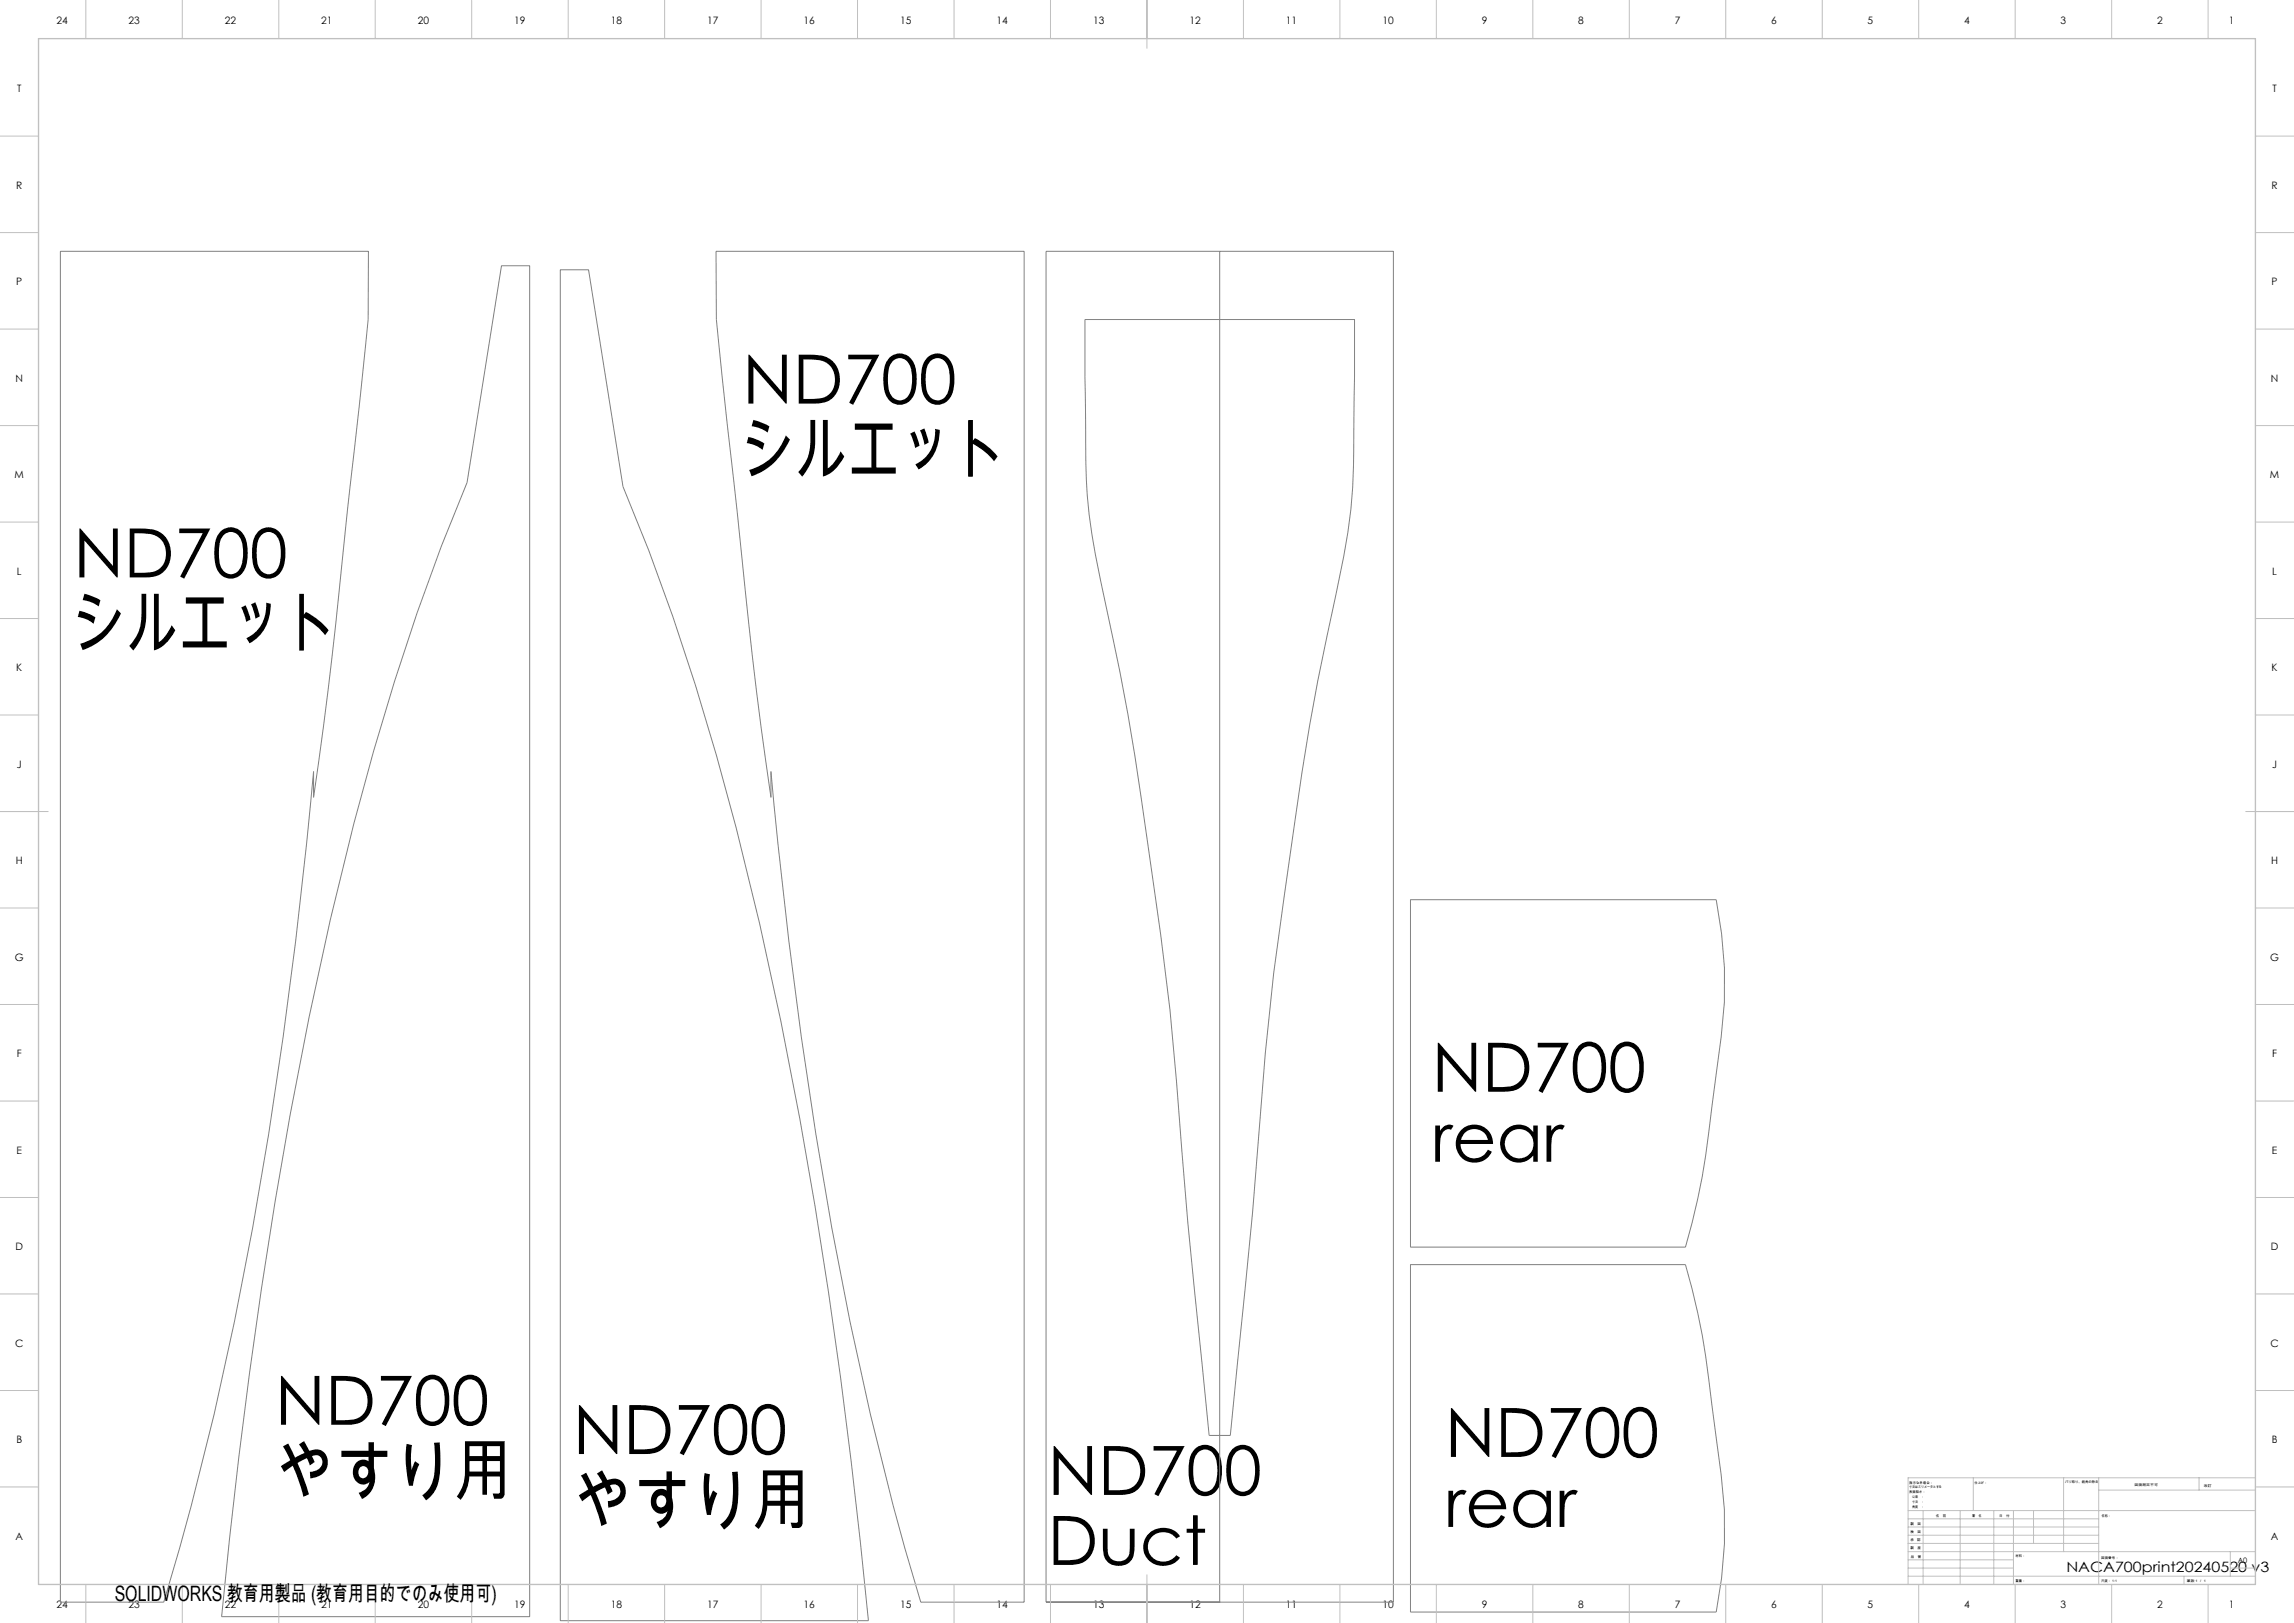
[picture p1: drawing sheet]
<svg xmlns="http://www.w3.org/2000/svg" width="1189mm" height="841mm" viewBox="0 0 1189 841" stroke-linecap="round" stroke-linejoin="round" font-family="sans-serif">
<defs><g id="words">
<g font-size="35.3">
<text x="385" y="209">ND700</text>
<text x="385" y="245">シルエット</text>
<text x="38" y="299">ND700</text>
<text x="38" y="335">シルエット</text>
<text x="742" y="566">ND700</text>
<text x="742" y="602">rear</text>
<text x="143" y="738">ND700</text>
<text x="297" y="753">ND700</text>
<text x="749" y="755">ND700</text>
<text x="143" y="775">やすり用</text>
<text x="543" y="775">ND700</text>
<text x="297" y="790">やすり用</text>
<text x="749" y="791">rear</text>
<text x="543" y="811">Duct</text>
</g>
<text font-size="11" x="59" y="830">SOLIDWORKS 教育用製品 (教育用目的でのみ使用可)</text>
<text font-size="7.4" x="1071" y="815">NACA700print20240520 v3</text>
<g font-size="5.3">
<text x="29" y="12">24</text>
<text x="67" y="12">23</text>
<text x="117" y="12">22</text>
<text x="167" y="12">21</text>
<text x="217" y="12">20</text>
<text x="267" y="12">19</text>
<text x="317" y="12">18</text>
<text x="367" y="12">17</text>
<text x="417" y="12">16</text>
<text x="467" y="12">15</text>
<text x="517" y="12">14</text>
<text x="567" y="12">13</text>
<text x="617" y="12">12</text>
<text x="667" y="12">11</text>
<text x="717" y="12">10</text>
<text x="768" y="12">9</text>
<text x="818" y="12">8</text>
<text x="868" y="12">7</text>
<text x="918" y="12">6</text>
<text x="968" y="12">5</text>
<text x="1018" y="12">4</text>
<text x="1068" y="12">3</text>
<text x="1118" y="12">2</text>
<text x="1155" y="12">1</text>
<text x="9" y="48">T</text>
<text x="1178" y="48">T</text>
<text x="8" y="98">R</text>
<text x="1177" y="98">R</text>
<text x="8" y="148">P</text>
<text x="1177" y="148">P</text>
<text x="8" y="198">N</text>
<text x="1177" y="198">N</text>
<text x="8" y="248">M</text>
<text x="1177" y="248">M</text>
<text x="9" y="298">L</text>
<text x="1178" y="298">L</text>
<text x="8" y="348">K</text>
<text x="1177" y="348">K</text>
<text x="9" y="398">J</text>
<text x="1178" y="398">J</text>
<text x="8" y="448">H</text>
<text x="1177" y="448">H</text>
<text x="8" y="498">G</text>
<text x="1177" y="498">G</text>
<text x="9" y="548">F</text>
<text x="1178" y="548">F</text>
<text x="9" y="598">E</text>
<text x="1178" y="598">E</text>
<text x="8" y="648">D</text>
<text x="1177" y="648">D</text>
<text x="8" y="698">C</text>
<text x="1177" y="698">C</text>
<text x="8" y="748">B</text>
<text x="1177" y="748">B</text>
<text x="8" y="798">A</text>
<text x="1177" y="798">A</text>
<text x="29" y="833">24</text>
<text x="67" y="833">23</text>
<text x="117" y="833">22</text>
<text x="167" y="833">21</text>
<text x="217" y="833">20</text>
<text x="267" y="833">19</text>
<text x="317" y="833">18</text>
<text x="367" y="833">17</text>
<text x="417" y="833">16</text>
<text x="467" y="833">15</text>
<text x="517" y="833">14</text>
<text x="567" y="833">13</text>
<text x="617" y="833">12</text>
<text x="667" y="833">11</text>
<text x="717" y="833">10</text>
<text x="768" y="833">9</text>
<text x="818" y="833">8</text>
<text x="868" y="833">7</text>
<text x="918" y="833">6</text>
<text x="968" y="833">5</text>
<text x="1018" y="833">4</text>
<text x="1068" y="833">3</text>
<text x="1118" y="833">2</text>
<text x="1155" y="833">1</text>
</g>
<text font-size="3.9" x="1160" y="810">A0</text>
<g font-size="1.7">
<text x="990" y="769">指示なき場合：</text>
<text x="990" y="771">寸法はミリメータとする</text>
<text x="990" y="774">表面粗さ：</text>
<text x="1023" y="769">仕上げ：</text>
<text x="1070" y="769">バリ取り、鋭角の除去</text>
<text x="1106" y="770">図面測定不可</text>
<text x="1142" y="770">改訂</text>
<text x="990" y="776">公差　：</text>
<text x="990" y="779">寸法　：</text>
<text x="990" y="781">角度　：</text>
<text x="990" y="790">製　図</text>
<text x="1003" y="786">名　前</text>
<text x="1019" y="786">署　名</text>
<text x="1036" y="786">日　付</text>
<text x="1089" y="786">名称：</text>
<text x="990" y="794">検　図</text>
<text x="990" y="799">承　認</text>
<text x="990" y="803">製　産</text>
<text x="990" y="807">品　管</text>
<text x="1045" y="807">材料：</text>
<text x="1089" y="808">図面番号：</text>
<text x="1045" y="820">重量：</text>
<text x="1089" y="820">尺度： 1:1</text>
<text x="1133" y="820">葉数 1 ／ 1</text>
</g>
</g></defs>
<path d="M31 130h160v36l-12 114a2650 2650 0 0 1-16 133v-13a2528 2528 0 0 1-52 333l-12 47-14 50h-54zM260 138h15v700h-160a2871 2871 0 0 1 56-361 1370 1370 0 0 1 71-227zM290 140h15l18 112a1366 1366 0 0 1 71 227 2863 2863 0 0 1 56 361h-160zM371 130h160v700h-54a1851 1851 0 0 1-62-293 2891 2891 0 0 1-15-137v13a2828 2828 0 0 1-18-148l-11-99zM542 130h180v700h-180zM632 130v700M562 166h140a1491 1491 0 0 1-2 98 597 597 0 0 1-12 66 1208 1208 0 0 0-17 94 1749 1749 0 0 0-19 163l-3 41-11 116h-11l-11-110a2757 2757 0 0 0-14-149l-4-25a1712 1712 0 0 0-30-173 351 351 0 0 1-5-68zM731 466h159a228 228 0 0 1 0 89l-3 18a384 384 0 0 1-13 73h-143zM731 655h143a384 384 0 0 1 13 73l3 18a233 233 0 0 1 0 89h-159z" fill="none" stroke="#808080" stroke-width=".52"/>
<g fill="none" stroke="#c0c0c0" stroke-width=".52">
<path d="M44 0v20M94 0v20M144 0v20M194 0v20M244 0v20M294 0v20M344 0v20M394 0v20M444 0v20M494 0v20M544 0v20M594 0v25"/>
<path d="M644 0v20M694 0v20M744 0v20M794 0v20M844 0v20M894 0v20M944 0v20M994 0v20M1044 0v20M1094 0v20M1144 0v20M0 71h20"/>
<path d="M1169 71h20M0 121h20M1169 121h20M0 171h20M1169 171h20M0 221h20M1169 221h20M0 271h20M1169 271h20M0 321h20M1169 321h20M0 371h20"/>
<path d="M1169 371h20M0 421h25M1164 421h25M0 471h20M1169 471h20M0 521h20M1169 521h20M0 571h20M1169 571h20M0 621h20M1169 621h20M0 671h20"/>
<path d="M1169 671h20M0 721h20M1169 721h20M0 771h20M1023 766v17M1070 766v38M1088 766v55M1088 772h81M1140 766v6M1169 766h-180v55M1169 771h20M989 783h180"/>
<path d="M989 800h99M989 796h99M989 791h99M989 787h99M997 783v38M1016 783v38M1033 783v38M1044 783v38M1054 783v17M594 816v25M989 817h180M989 813h55"/>
<path d="M989 808h55M989 804h180M1132 817v4M1156 813h13M1156 804v13M44 821v20M94 821v20M144 821v20M194 821v20M244 821v20M294 821v20M344 821v20"/>
<path d="M394 821v20M444 821v20M494 821v20M544 821v20M644 821v20M694 821v20M744 821v20M794 821v20M844 821v20M894 821v20M944 821v20M994 821v20"/>
<path d="M1044 821v20M1094 821v20M1144 821v20"/>
</g>
<path d="M20 20h1149v801h-1149z" fill="none" stroke="#c0c0c0" stroke-width=".7"/>
<use href="#words"/>
</svg>
